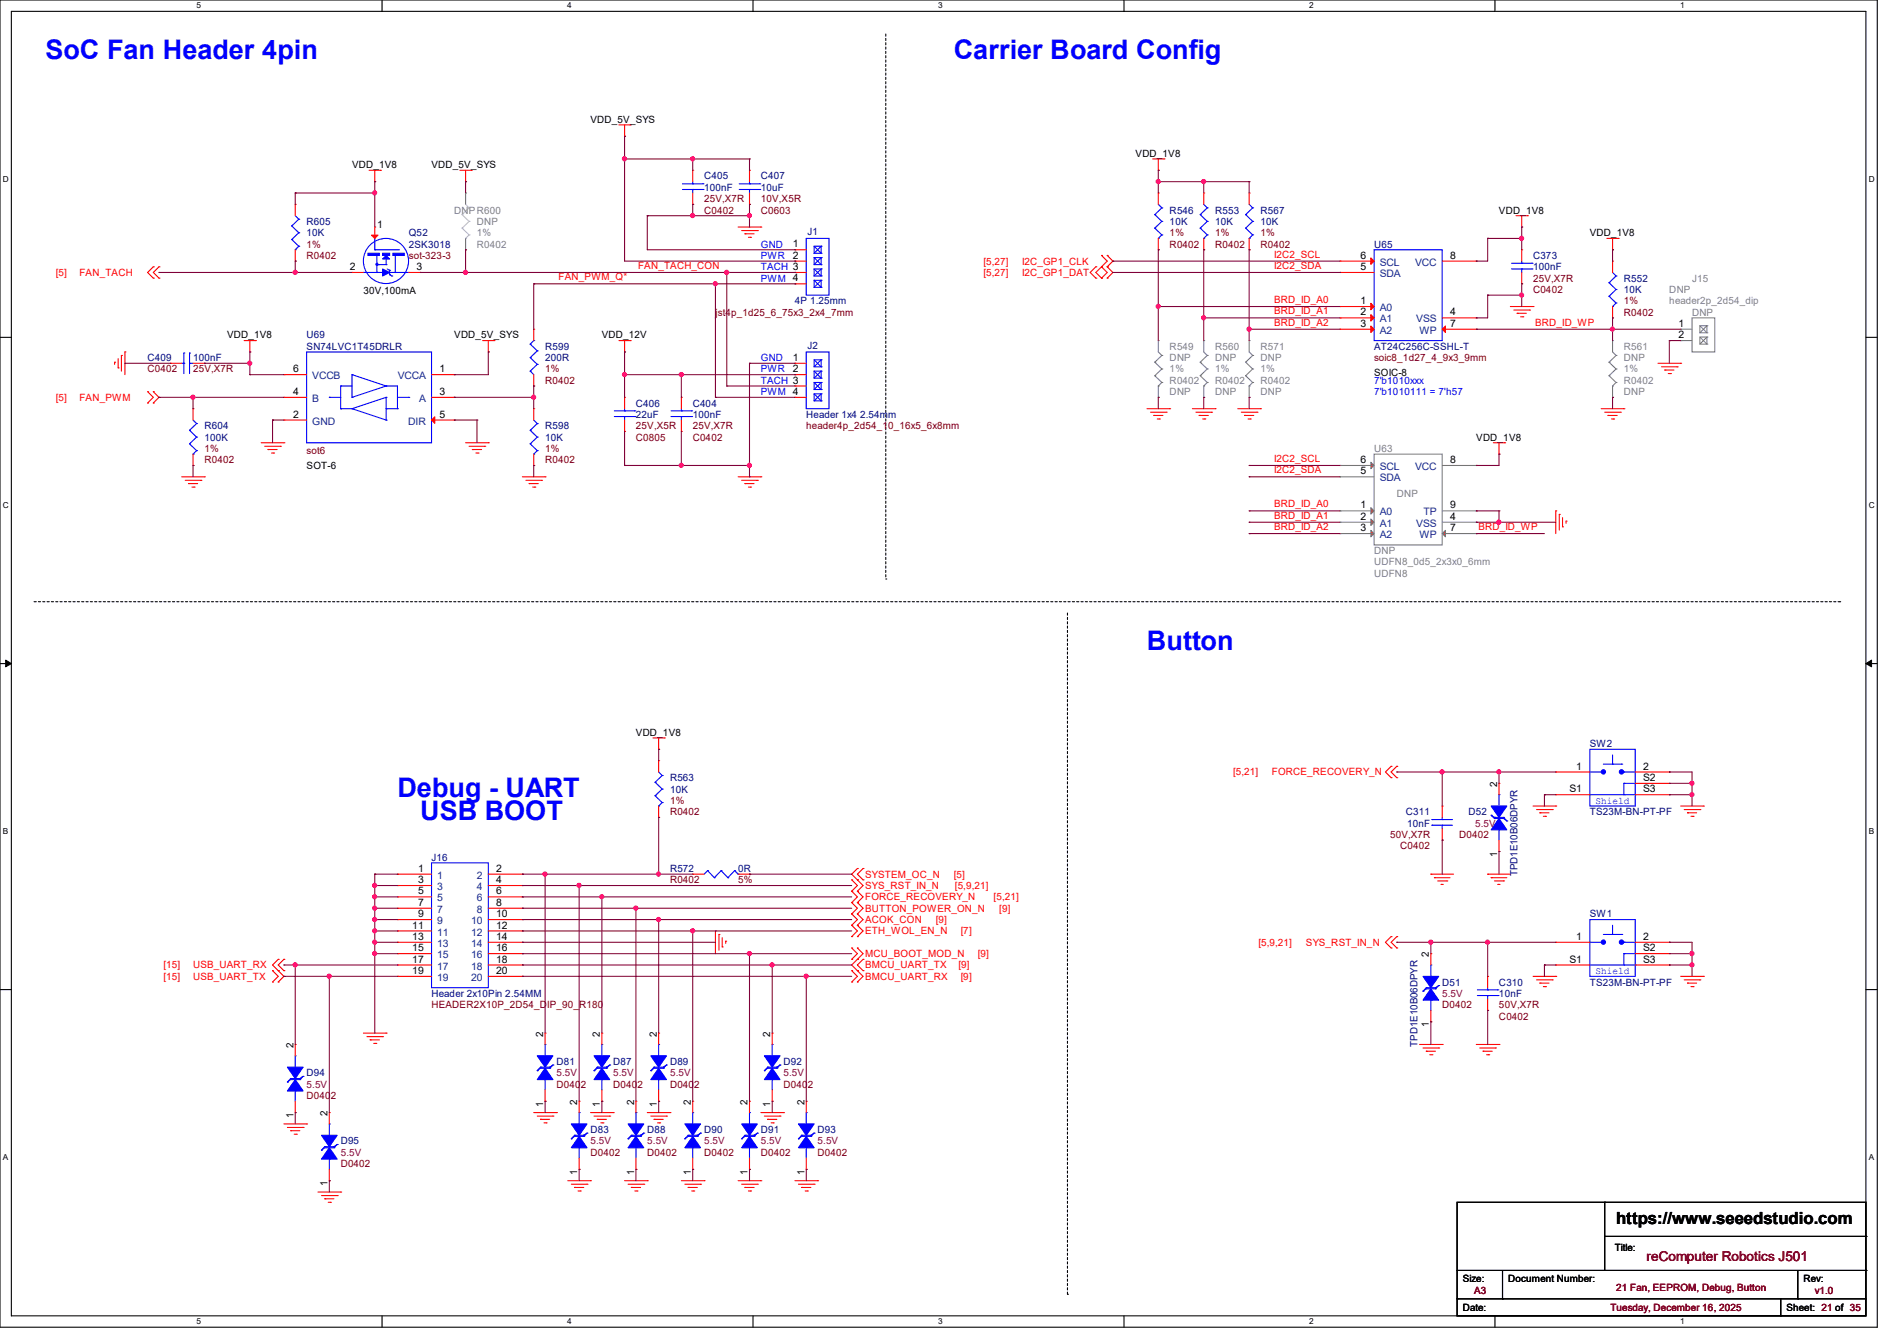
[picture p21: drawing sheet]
<svg xmlns="http://www.w3.org/2000/svg" width="297mm" height="210mm" viewBox="0 0 297 210" stroke-linecap="round" stroke-linejoin="round" font-family="sans-serif">
<defs><g id="words">
<g font-size="4.2" fill="#00f">
<text x="7.1" y="9.3">SoC Fan Header 4pin</text>
<text x="149.3" y="9.3">Carrier Board Config</text>
<text x="179.6" y="101.7">Button</text>
<text x="62.2" y="124.8">Debug - UART</text>
<text x="65.8" y="128.4">USB BOOT</text>
</g>
<text font-size="2.6" x="253" y="191.8">https://www.seeedstudio.com</text>
<text font-size="2.1" fill="#800000" x="257.8" y="197.5">reComputer Robotics J501</text>
<g font-size="1.6">
<text x="92.5" y="19.2">VDD_5V_SYS</text>
<text x="55.1" y="26.3">VDD_1V8</text>
<text x="67.6" y="26.3">VDD_5V_SYS</text>
<text x="177.8" y="24.6">VDD_1V8</text>
<text x="59.1" y="35.7">1</text>
<text x="234.7" y="33.4">VDD_1V8</text>
<text x="124.1" y="38.7">1</text>
<text x="124.1" y="40.5">2</text>
<text x="213" y="40.5">6</text>
<text x="227" y="40.5">8</text>
<text x="248.9" y="37">VDD_1V8</text>
<text x="54.8" y="42.3">2</text>
<text x="56.9" y="46.1">30V,100mA</text>
<text x="65.2" y="42.3">3</text>
<text x="213" y="42.3">5</text>
<text x="213" y="47.6">1</text>
<text x="35.6" y="53">VDD_1V8</text>
<text x="71.1" y="53">VDD_5V_SYS</text>
<text x="94.2" y="53">VDD_12V</text>
<text x="213" y="49.4">2</text>
<text x="213" y="51.2">3</text>
<text x="227" y="51.2">7</text>
<text x="227" y="49.4">4</text>
<text x="262.8" y="51.2">1</text>
<text x="262.8" y="53">2</text>
<text x="45.9" y="58.3">6</text>
<text x="68.8" y="58.3">1</text>
<text x="124.1" y="56.5">1</text>
<text x="124.1" y="58.3">2</text>
<text x="215.1" y="58.9">SOIC-8</text>
<text x="45.9" y="65.4">2</text>
<text x="45.9" y="61.8">4</text>
<text x="68.8" y="61.8">3</text>
<text x="68.8" y="65.4">5</text>
<text x="231.1" y="69">VDD_1V8</text>
<text x="48" y="73.4">SOT-6</text>
<text x="213" y="72.5">6</text>
<text x="213" y="74.3">5</text>
<text x="227" y="72.5">8</text>
<text x="213" y="79.6">1</text>
<text x="213" y="81.4">2</text>
<text x="213" y="83.2">3</text>
<text x="227" y="83.2">7</text>
<text x="227" y="81.4">4</text>
<text x="227" y="79.6">9</text>
<text x="99.6" y="115.2">VDD_1V8</text>
<text x="234.4" y="123.2" transform="rotate(-90 234.4 123.2)">2</text>
<text x="245.7" y="124.1">S1</text>
<text x="246.8" y="120.5">1</text>
<text x="257.3" y="124.1">S3</text>
<text x="257.3" y="120.5">2</text>
<text x="257.3" y="122.3">S2</text>
<text x="65.4" y="136.5">1</text>
<text x="77.7" y="136.5">2</text>
<text x="234.4" y="134.2" transform="rotate(-90 234.4 134.2)">1</text>
<text x="65.4" y="138.3">3</text>
<text x="65.4" y="140.1">5</text>
<text x="65.4" y="141.9">7</text>
<text x="65.4" y="143.6">9</text>
<text x="77.7" y="138.3">4</text>
<text x="77.7" y="140.1">6</text>
<text x="77.7" y="141.9">8</text>
<text x="77.7" y="143.6">10</text>
<text x="64.6" y="145.4">11</text>
<text x="64.6" y="147.2">13</text>
<text x="64.6" y="149">15</text>
<text x="77.7" y="145.4">12</text>
<text x="77.7" y="147.2">14</text>
<text x="77.7" y="149">16</text>
<text x="223.7" y="149.9" transform="rotate(-90 223.7 149.9)">2</text>
<text x="246.8" y="147.2">1</text>
<text x="257.3" y="147.2">2</text>
<text x="257.3" y="149">S2</text>
<text x="64.6" y="150.8">17</text>
<text x="64.6" y="152.5">19</text>
<text x="77.7" y="150.8">18</text>
<text x="77.7" y="152.5">20</text>
<text x="245.7" y="150.8">S1</text>
<text x="257.3" y="150.8">S3</text>
<text x="223.7" y="160.9" transform="rotate(-90 223.7 160.9)">1</text>
<text x="45.9" y="164.1" transform="rotate(-90 45.9 164.1)">2</text>
<text x="85" y="162.3" transform="rotate(-90 85 162.3)">2</text>
<text x="93.9" y="162.3" transform="rotate(-90 93.9 162.3)">2</text>
<text x="102.8" y="162.3" transform="rotate(-90 102.8 162.3)">2</text>
<text x="120.6" y="162.3" transform="rotate(-90 120.6 162.3)">2</text>
<text x="85" y="173.4" transform="rotate(-90 85 173.4)">1</text>
<text x="90.4" y="173" transform="rotate(-90 90.4 173)">2</text>
<text x="93.9" y="173.4" transform="rotate(-90 93.9 173.4)">1</text>
<text x="99.3" y="173" transform="rotate(-90 99.3 173)">2</text>
<text x="102.8" y="173.4" transform="rotate(-90 102.8 173.4)">1</text>
<text x="108.2" y="173" transform="rotate(-90 108.2 173)">2</text>
<text x="117" y="173" transform="rotate(-90 117 173)">2</text>
<text x="120.6" y="173.4" transform="rotate(-90 120.6 173.4)">1</text>
<text x="125.9" y="173" transform="rotate(-90 125.9 173)">2</text>
<text x="45.9" y="175.1" transform="rotate(-90 45.9 175.1)">1</text>
<text x="51.3" y="174.8" transform="rotate(-90 51.3 174.8)">2</text>
<text x="51.3" y="185.8" transform="rotate(-90 51.3 185.8)">1</text>
<text x="90.4" y="184" transform="rotate(-90 90.4 184)">1</text>
<text x="99.3" y="184" transform="rotate(-90 99.3 184)">1</text>
<text x="108.2" y="184" transform="rotate(-90 108.2 184)">1</text>
<text x="117" y="184" transform="rotate(-90 117 184)">1</text>
<text x="125.9" y="184" transform="rotate(-90 125.9 184)">1</text>
<text x="252.8" y="196">Title:</text>
<text x="229" y="200.7">Size:</text>
<text x="236.1" y="200.7">Document Number:</text>
<text x="282.4" y="200.7">Rev:</text>
<text x="229" y="205.4">Date:</text>
<text x="279.7" y="205.4">Sheet: 21 of 35</text>
</g>
<g font-size="1.6" fill="#000080">
<text x="110.2" y="28.1">C405</text>
<text x="110.2" y="29.9">100nF</text>
<text x="119.1" y="28.1">C407</text>
<text x="119.1" y="29.9">10uF</text>
<text x="48" y="35.2">R605</text>
<text x="183.1" y="33.4">R546</text>
<text x="183.1" y="35.2">10K</text>
<text x="190.2" y="33.4">R553</text>
<text x="190.2" y="35.2">10K</text>
<text x="197.4" y="33.4">R567</text>
<text x="197.4" y="35.2">10K</text>
<text x="48" y="37">10K</text>
<text x="64" y="37">Q52</text>
<text x="64" y="38.8">2SK3018</text>
<text x="126.4" y="36.8">J1</text>
<text x="215.1" y="38.8">U65</text>
<text x="240" y="40.6">C373</text>
<text x="124.5" y="47.7">4P 1.25mm</text>
<text x="240" y="42.3">100nF</text>
<text x="254.3" y="44.1">R552</text>
<text x="254.3" y="45.9">10K</text>
<text x="48" y="53">U69</text>
<text x="23.1" y="56.6">C409</text>
<text x="30.2" y="56.6">100nF</text>
<text x="48" y="54.8">SN74LVC1T45DRLR</text>
<text x="85.3" y="54.8">R599</text>
<text x="85.3" y="56.6">200R</text>
<text x="126.4" y="54.6">J2</text>
<text x="215.1" y="54.8">AT24C256C-SSHL-T</text>
<text x="99.6" y="63.7">C406</text>
<text x="99.6" y="65.4">22uF</text>
<text x="108.5" y="63.7">C404</text>
<text x="108.5" y="65.4">100nF</text>
<text x="126.2" y="65.4">Header 1x4 2.54mm</text>
<text x="32" y="67.2">R604</text>
<text x="32" y="69">100K</text>
<text x="85.3" y="67.2">R598</text>
<text x="85.3" y="69">10K</text>
<text x="248.9" y="117">SW2</text>
<text x="104.9" y="122.3">R563</text>
<text x="104.9" y="124.1">10K</text>
<text x="220.1" y="127.7">C311</text>
<text x="220.3" y="129.5">10nF</text>
<text x="229.9" y="127.7">D52</text>
<text x="248.9" y="127.7">TS23M-BN-PT-PF</text>
<text x="67.6" y="134.8">J16</text>
<text x="104.9" y="136.6">R572</text>
<text x="115.6" y="136.6">0R</text>
<text x="237.6" y="137.2" transform="rotate(-90 237.6 137.2)">TPD1E10B06DPYR</text>
<text x="248.9" y="143.7">SW1</text>
<text x="225.8" y="154.3">D51</text>
<text x="234.7" y="154.3">C310</text>
<text x="248.9" y="154.3">TS23M-BN-PT-PF</text>
<text x="67.6" y="156.1">Header 2x10Pin 2.54MM</text>
<text x="234.7" y="156.1">10nF</text>
<text x="87.1" y="166.8">D81</text>
<text x="96" y="166.8">D87</text>
<text x="104.9" y="166.8">D89</text>
<text x="122.7" y="166.8">D92</text>
<text x="221.9" y="163.9" transform="rotate(-90 221.9 163.9)">TPD1E10B06DPYR</text>
<text x="48" y="168.6">D94</text>
<text x="53.3" y="179.2">D95</text>
<text x="92.5" y="177.5">D83</text>
<text x="101.3" y="177.5">D88</text>
<text x="110.2" y="177.5">D90</text>
<text x="119.1" y="177.5">D91</text>
<text x="128" y="177.5">D93</text>
</g>
<g font-size="1.6" fill="#808080">
<text x="71.1" y="33.4">DNPR600</text>
<text x="74.7" y="35.2">DNP</text>
<text x="74.7" y="37">1%</text>
<text x="74.7" y="38.8">R0402</text>
<text x="261.4" y="47.7">header2p_2d54_dip</text>
<text x="261.4" y="45.9">DNP</text>
<text x="264.9" y="44.1">J15</text>
<text x="264.9" y="49.4">DNP</text>
<text x="183.1" y="54.8">R549</text>
<text x="183.1" y="56.6">DNP</text>
<text x="183.1" y="58.3">1%</text>
<text x="190.2" y="54.8">R560</text>
<text x="190.2" y="56.6">DNP</text>
<text x="190.2" y="58.3">1%</text>
<text x="197.4" y="54.8">R571</text>
<text x="197.4" y="56.6">DNP</text>
<text x="197.4" y="58.3">1%</text>
<text x="254.3" y="54.8">R561</text>
<text x="254.3" y="56.6">DNP</text>
<text x="254.3" y="58.3">1%</text>
<text x="183.1" y="60.1">R0402</text>
<text x="183.1" y="61.9">DNP</text>
<text x="190.2" y="60.1">R0402</text>
<text x="190.2" y="61.9">DNP</text>
<text x="197.4" y="60.1">R0402</text>
<text x="197.4" y="61.9">DNP</text>
<text x="254.3" y="60.1">R0402</text>
<text x="254.3" y="61.9">DNP</text>
<text x="215.1" y="70.8">U63</text>
<text x="218.7" y="77.9">DNP</text>
<text x="215.1" y="86.8">DNP</text>
<text x="215.1" y="88.6">UDFN8_0d5_2x3x0_6mm</text>
<text x="215.1" y="90.3">UDFN8</text>
</g>
<g font-size="1.6" fill="#800000">
<text x="110.2" y="33.4">C0402</text>
<text x="110.2" y="31.7">25V,X7R</text>
<text x="119.1" y="33.4">C0603</text>
<text x="119.1" y="31.7">10V,X5R</text>
<text x="48" y="38.8">1%</text>
<text x="48" y="40.6">R0402</text>
<text x="64" y="40.6">sot-323-3</text>
<text x="183.1" y="37">1%</text>
<text x="183.1" y="38.8">R0402</text>
<text x="190.2" y="37">1%</text>
<text x="190.2" y="38.8">R0402</text>
<text x="197.4" y="37">1%</text>
<text x="197.4" y="38.8">R0402</text>
<text x="240" y="45.9">C0402</text>
<text x="240" y="44.1">25V,X7R</text>
<text x="254.3" y="47.7">1%</text>
<text x="112" y="49.4">jst4p_1d25_6_75x3_2x4_7mm</text>
<text x="254.3" y="49.4">R0402</text>
<text x="23.1" y="58.3">C0402</text>
<text x="30.2" y="58.3">25V,X7R</text>
<text x="85.3" y="58.3">1%</text>
<text x="215.1" y="56.6">soic8_1d27_4_9x3_9mm</text>
<text x="85.3" y="60.1">R0402</text>
<text x="32" y="70.8">1%</text>
<text x="48" y="71.1">sot6</text>
<text x="85.3" y="70.8">1%</text>
<text x="99.6" y="69">C0805</text>
<text x="99.6" y="67.2">25V,X5R</text>
<text x="108.5" y="69">C0402</text>
<text x="108.5" y="67.2">25V,X7R</text>
<text x="126.2" y="67.2">header4p_2d54_10_16x5_6x8mm</text>
<text x="32" y="72.6">R0402</text>
<text x="85.3" y="72.6">R0402</text>
<text x="104.9" y="125.9">1%</text>
<text x="104.9" y="127.7">R0402</text>
<text x="217.6" y="131.2">50V,X7R</text>
<text x="228.5" y="131.2">D0402</text>
<text x="219.2" y="133">C0402</text>
<text x="104.9" y="138.3">R0402</text>
<text x="115.6" y="138.3">5%</text>
<text x="67.6" y="157.9">HEADER2X10P_2D54_DIP_90_R180</text>
<text x="225.8" y="157.9">D0402</text>
<text x="234.7" y="159.7">C0402</text>
<text x="234.7" y="157.9">50V,X7R</text>
<text x="48" y="172.1">D0402</text>
<text x="87.1" y="170.3">D0402</text>
<text x="96" y="170.3">D0402</text>
<text x="104.9" y="170.3">D0402</text>
<text x="122.7" y="170.3">D0402</text>
<text x="53.3" y="182.8">D0402</text>
<text x="92.5" y="181">D0402</text>
<text x="101.3" y="181">D0402</text>
<text x="110.2" y="181">D0402</text>
<text x="119.1" y="181">D0402</text>
<text x="128" y="181">D0402</text>
<text x="230.8" y="202.7">A3</text>
<text x="253" y="202.2">21 Fan, EEPROM, Debug, Button</text>
<text x="284.1" y="202.7">v1.0</text>
<text x="252.1" y="205.4">Tuesday, December 16, 2025</text>
</g>
<g font-size="1.6" fill="#00f">
<text x="119.1" y="38.8">GND</text>
<text x="119.1" y="40.6">PWR</text>
<text x="119.1" y="42.3">TACH 3</text>
<text x="119.1" y="44.1">PWM 4</text>
<text x="119.1" y="56.6">GND</text>
<text x="119.1" y="58.3">PWR</text>
<text x="119.1" y="60.1">TACH 3</text>
<text x="119.1" y="61.9">PWM 4</text>
<text x="215.1" y="61.9">7'b1010111 = 7'h57</text>
<text x="215.1" y="60.1">7'b1010xxx</text>
<text x="249.8" y="125.9">Shield</text>
<text x="249.8" y="152.5">Shield</text>
</g>
<g font-size="1.6" fill="#f00">
<text x="154" y="41.4">[5,27]</text>
<text x="160" y="41.4">I2C_GP1_CLK</text>
<text x="199.5" y="40.3">I2C2_SCL</text>
<text x="8.7" y="43.2">[5]</text>
<text x="12.4" y="43.2">FAN_TACH</text>
<text x="87.5" y="43.9">FAN_PWM_Q*</text>
<text x="99.9" y="42.1">FAN_TACH_CON</text>
<text x="154" y="43.2">[5,27]</text>
<text x="160" y="43.2">I2C_GP1_DAT</text>
<text x="199.5" y="42.1">I2C2_SDA</text>
<text x="199.5" y="47.5">BRD_ID_A0</text>
<text x="199.5" y="49.2">BRD_ID_A1</text>
<text x="199.5" y="51">BRD_ID_A2</text>
<text x="240.4" y="51">BRD_ID_WP</text>
<text x="8.7" y="62.8">[5]</text>
<text x="12.4" y="62.8">FAN_PWM</text>
<text x="199.5" y="72.3">I2C2_SCL</text>
<text x="199.5" y="74.1">I2C2_SDA</text>
<text x="199.5" y="79.5">BRD_ID_A0</text>
<text x="199.5" y="81.2">BRD_ID_A1</text>
<text x="199.5" y="83">BRD_ID_A2</text>
<text x="231.5" y="83">BRD_ID_WP</text>
<text x="193.1" y="121.5">[5,21]</text>
<text x="199.1" y="121.5">FORCE_RECOVERY_N</text>
<text x="135.5" y="137.5">SYSTEM_OC_N</text>
<text x="149.4" y="137.5">[5]</text>
<text x="135.5" y="141">FORCE_RECOVERY_N</text>
<text x="135.5" y="142.8">BUTTON_POWER_ON_N</text>
<text x="135.5" y="139.2">SYS_RST_IN_N</text>
<text x="149.5" y="139.2">[5,9,21]</text>
<text x="155.6" y="141">[5,21]</text>
<text x="156.5" y="142.8">[9]</text>
<text x="135.5" y="144.6">ACOK_CON</text>
<text x="135.5" y="149.9">MCU_BOOT_MOD_N</text>
<text x="135.5" y="146.3">ETH_WOL_EN_N</text>
<text x="146.5" y="144.6">[9]</text>
<text x="150.4" y="146.3">[7]</text>
<text x="153.1" y="149.9">[9]</text>
<text x="197" y="148.1">[5,9,21]</text>
<text x="204.5" y="148.1">SYS_RST_IN_N</text>
<text x="25.6" y="153.5">[15]</text>
<text x="25.6" y="151.7">[15]</text>
<text x="30.2" y="153.5">USB_UART_TX</text>
<text x="30.2" y="151.7">USB_UART_RX</text>
<text x="135.5" y="151.7">BMCU_UART_TX</text>
<text x="135.5" y="153.5">BMCU_UART_RX</text>
<text x="150.1" y="151.7">[9]</text>
<text x="150.4" y="153.5">[9]</text>
</g>
<g font-size="1.6" fill="#004080">
<text x="216" y="41.6">SCL</text>
<text x="221.6" y="41.6">VCC</text>
<text x="216" y="43.4">SDA</text>
<text x="216" y="48.7">A0</text>
<text x="216" y="50.5">A1</text>
<text x="216" y="52.3">A2</text>
<text x="221.7" y="50.5">VSS</text>
<text x="222.2" y="52.3">WP</text>
<text x="48.9" y="59.4">VCCB</text>
<text x="62.3" y="59.4">VCCA</text>
<text x="48.9" y="63">B</text>
<text x="65.6" y="63">A</text>
<text x="48.9" y="66.5">GND</text>
<text x="63.9" y="66.5">DIR</text>
<text x="216" y="73.6">SCL</text>
<text x="216" y="75.4">SDA</text>
<text x="221.6" y="73.6">VCC</text>
<text x="216" y="80.7">A0</text>
<text x="216" y="82.5">A1</text>
<text x="221.7" y="82.5">VSS</text>
<text x="222.9" y="80.7">TP</text>
<text x="216" y="84.3">A2</text>
<text x="222.2" y="84.3">WP</text>
<text x="68.5" y="137.6">1</text>
<text x="74.7" y="137.6">2</text>
<text x="68.5" y="139.4">3</text>
<text x="68.5" y="141.2">5</text>
<text x="68.5" y="143">7</text>
<text x="74.7" y="139.4">4</text>
<text x="74.7" y="141.2">6</text>
<text x="74.7" y="143">8</text>
<text x="68.5" y="144.7">9</text>
<text x="68.5" y="146.5">11</text>
<text x="68.5" y="148.3">13</text>
<text x="73.8" y="144.7">10</text>
<text x="73.8" y="146.5">12</text>
<text x="73.8" y="148.3">14</text>
<text x="68.5" y="150.1">15</text>
<text x="68.5" y="151.9">17</text>
<text x="68.5" y="153.6">19</text>
<text x="73.8" y="150.1">16</text>
<text x="73.8" y="151.9">18</text>
<text x="73.8" y="153.6">20</text>
</g>
<g font-size="1.6" fill="#800040">
<text x="231" y="129.5">5.5V</text>
<text x="225.8" y="156.1">5.5V</text>
<text x="48" y="170.3">5.5V</text>
<text x="87.1" y="168.6">5.5V</text>
<text x="96" y="168.6">5.5V</text>
<text x="104.9" y="168.6">5.5V</text>
<text x="122.7" y="168.6">5.5V</text>
<text x="92.5" y="179.2">5.5V</text>
<text x="101.3" y="179.2">5.5V</text>
<text x="110.2" y="179.2">5.5V</text>
<text x="119.1" y="179.2">5.5V</text>
<text x="128" y="179.2">5.5V</text>
<text x="53.3" y="181">5.5V</text>
</g>
<g font-size="1.3">
<text x="30.8" y="1.3">5</text>
<text x="88.8" y="1.3">4</text>
<text x="146.9" y="1.3">3</text>
<text x="205" y="1.3">2</text>
<text x="263.1" y="1.3">1</text>
<text x=".5" y="28.4">D</text>
<text x="292.6" y="28.4">D</text>
<text x=".5" y="79.5">C</text>
<text x="292.6" y="79.5">C</text>
<text x=".5" y="130.6">B</text>
<text x="292.6" y="130.6">B</text>
<text x=".5" y="181.7">A</text>
<text x="292.6" y="181.7">A</text>
<text x="30.8" y="207.4">5</text>
<text x="88.8" y="207.4">4</text>
<text x="146.9" y="207.4">3</text>
<text x="205" y="207.4">2</text>
<text x="263.1" y="207.4">1</text>
</g>
</g></defs>
<path d="M0 0h293.9v207.9h-293.9zM1.8 1.8h290.3v204.3h-290.3z" fill="none" stroke="#000" stroke-width=".17"/>
<g fill="#fff">
<path d="M30.8 .2h.7v1.4h-.7z"/>
<path d="M30.8 206.2h.7v1.4h-.7z"/>
</g>
<path d="M59.8 0v1.8M59.8 206.1v1.8" fill="none" stroke="#000" stroke-width=".17"/>
<g fill="#fff">
<path d="M88.8 .2h.7v1.4h-.7z"/>
<path d="M88.8 206.2h.7v1.4h-.7z"/>
</g>
<path d="M117.9 0v1.8M117.9 206.1v1.8" fill="none" stroke="#000" stroke-width=".17"/>
<g fill="#fff">
<path d="M146.9 .2h.7v1.4h-.7z"/>
<path d="M146.9 206.2h.7v1.4h-.7z"/>
</g>
<path d="M176 0v1.8M176 206.1v1.8" fill="none" stroke="#000" stroke-width=".17"/>
<g fill="#fff">
<path d="M205 .2h.7v1.4h-.7z"/>
<path d="M205 206.2h.7v1.4h-.7z"/>
</g>
<path d="M234.1 0v1.8M234.1 206.1v1.8" fill="none" stroke="#000" stroke-width=".17"/>
<g fill="#fff">
<path d="M263.1 .2h.6v1.4h-.6z"/>
<path d="M263.1 206.2h.6v1.4h-.6z"/>
<path d="M.5 27.3h.9v1.4h-.9z"/>
<path d="M292.6 27.3h.9v1.4h-.9z"/>
<path d="M.5 78.4h.9v1.4h-.9z"/>
<path d="M292.6 78.4h.9v1.4h-.9z"/>
</g>
<path d="M0 52.8h1.8M292.1 52.8h1.8" fill="none" stroke="#000" stroke-width=".17"/>
<g fill="#fff">
<path d="M.5 129.5h.8v1.4h-.8z"/>
<path d="M292.6 129.5h.8v1.4h-.8z"/>
</g>
<path d="M0 103.9h1.8M292.1 103.9h1.8" fill="none" stroke="#000" stroke-width=".17"/>
<path d="M.9 103.4l.9 .5-.9 .5zM292.1 103.9l.9-.5v1z" fill="#000" stroke="#000" stroke-width=".16"/>
<g fill="#fff">
<path d="M.5 180.5h.8v1.4h-.8z"/>
<path d="M292.6 180.5h.8v1.4h-.8z"/>
</g>
<g fill="none" stroke="#000" stroke-width=".17">
<path d="M0 155h1.8M292.1 155h1.8M228.1 188.3h64v17.8h-64zM228.1 199h64M235.2 199v4.4M251.2 188.3h.1M251.2 188.3v10.7M251.2 193.6h40.9M281.5 199v4.4M292.1 199h.1M292.1 193.6h.1M228.1 203.4h.1"/>
<path d="M228.1 203.4h64M235.2 203.4h.1M278.8 206.1h.1M278.8 203.4v2.7M281.5 203.4h.1"/>
</g>
<path d="M138.7 5.3v85.4M5.3 94.2h282.7M138.7 90.7h.1M167.1 96v106.7M288 94.2h.1M167.1 202.7h.1" fill="none" stroke="#000" stroke-width=".17" stroke-dasharray=".3"/>
<g fill="none" stroke="#f00" stroke-width=".17">
<path d="M96.9 19.6h1.8M97.8 19.6v1.7M98.7 19.6h.1M46.2 32h.1M46.2 32v1.8M46.2 39.1v1.8M57.8 26.7h1.8M58.7 28.4h.1M58.7 35.6h.1M58.7 26.7v1.7M58.7 35.6v1.7M59.6 26.7h.1"/>
<path d="M72 26.7h1.8M72.9 28.4h.1M72.9 26.7v1.7M73.8 26.7h.1M97.8 21.3h.1M115.6 35.6h3.5M116.1 36.1h2.5M116.6 36.6h.1M116.6 36.6h1.5M117.2 37.2h.3M117.3 26.7h.1M117.3 32h.1"/>
<path d="M117.3 26.7v1.7M117.3 30.2v1.8M117.5 37.2h.1M118.6 36.1h.1M119.1 35.6h.1M124.5 39.1h.1M124.5 39.1h1.7M180.5 24.9h1.7M181.4 26.7h.1M181.4 24.9v1.8M182.2 24.9h.1M188.5 30.2h.1"/>
<path d="M188.5 39.1h.1M188.5 30.2v1.8M188.5 37.3v1.8M195.6 30.2h.1M195.6 39.1h.1M195.6 30.2v1.8M195.6 37.3v1.8M237.4 33.8h1.7M238.3 35.6h.1M238.3 39.1h.1M238.3 33.8v1.8M238.3 39.1v1.8"/>
<path d="M239.1 33.8h.1M251.6 37.3h1.8M252.5 39.1h.1M252.5 37.3v1.8M253.4 37.3h.1M17.9 56.7h.1M17.9 56.7v.4M18.5 57.6h.1M18.5 56.2v1.4M19 55.7h.1M19 55.7v2.4M19.6 55.1h.1"/>
<path d="M19.6 55.1v3.6M24 41.8h.1M24 43.6h.1M24 41.8l-.9 .9 .9 .9M24.9 41.8h.1M24.9 43.6h.1M24.9 41.8l-.9 .9 .9 .9M26.7 56.9h.1M26.7 56.9h1.7M30.2 56.9h1.8M32 56.9h.1M38.2 53.3h1.8"/>
<path d="M39.1 55.1h.1M39.1 53.3v1.8M40 53.3h.1M44.4 58.7h.1M44.4 58.7h3.6M46.2 40.9h.1M55.1 42.7h.1M55.1 42.7h1.8M64 42.7h1.8M65.8 42.7h.1M67.6 58.7h3.5M71.1 58.7h.1"/>
<path d="M75.6 53.3h1.7M76.5 55.1h.1M76.5 53.3v1.8M77.3 53.3h.1M83.6 51.6h.1M83.6 51.6v1.7M83.6 58.7v1.8M96.9 53.3h1.8M97.8 55.1h.1M97.8 53.3v1.8M98.7 53.3h.1M124.5 40.9h.1"/>
<path d="M124.5 42.7h.1M124.5 44.4h.1M124.5 40.9h1.7M124.5 42.7h1.7M124.5 44.4h1.7M171.6 43.6h.1M171.6 41.8h.1M171.6 41.8l-.9 .9 .9 .9M172.5 40h.1M172.5 41.8h.1M172.5 43.6h.1M172.5 40l.9 .9-1.8 1.8 .9 .9"/>
<path d="M172.5 41.8l.9 .9-.9 .9M173.4 41.8h.1M173.4 40h.1M173.4 43.6h.1M173.4 40l.8 .9-.8 .9M173.4 41.8l.8 .9-.8 .9M236.5 48h3.5M237 48.6h2.5M237.5 49.1h.1M237.5 49.1h1.5M238.1 49.6h.3M238.3 44.4h.1"/>
<path d="M238.3 42.7v1.7M238.4 49.6h.1M239.5 48.6h.1M240 48h.1M252.5 40.9h.1M252.5 49.8h.1M252.5 40.9v1.8M252.5 48v1.8M259.6 56.9h3.5M260.1 57.4h2.5M260.6 58h.1M260.6 58h1.5"/>
<path d="M261.2 58.5h.3M261.5 58.5h.1M262.6 57.4h.1M263.1 56.9h.1M23.1 61.3h.1M23.1 63.1h.1M23.1 61.3l.9 .9-.9 .9M24 63.1h.1M24 61.3h.1M24 61.3l.9 .9-.9 .9M28.4 74.7h3.6M29 75.2h2.5"/>
<path d="M29.5 75.7h.1M29.5 75.7h1.4M30.1 76.3h.3M30.2 64h.1M30.2 72.9h.1M30.2 64v1.8M30.2 71.1v1.8M30.4 76.3h.1M31.5 75.2h.1M32 74.7h.1M40.9 69.3h3.5M41.4 69.9h2.5"/>
<path d="M42 70.4h.1M42 70.4h1.4M42.5 71h.3M42.8 71h.1M43.9 69.9h.1M44.4 69.3h.1M44.4 65.8h.1M44.4 62.2h.1M44.4 65.8h3.6M44.4 62.2h3.6M67.6 65.8h3.5M67.6 62.2h3.5"/>
<path d="M71.1 62.2h.1M71.1 65.8h.1M72.9 69.3h3.6M73.4 69.9h2.5M74 70.4h.1M74 70.4h1.4M74.5 71h.3M74.8 71h.1M75.9 69.9h.1M76.5 69.3h.1M81.8 74.7h3.5M82.3 75.2h2.5"/>
<path d="M82.8 75.7h.1M82.8 75.7h1.5M83.4 76.3h.3M83.6 60.5h.1M83.7 76.3h.1M84.8 75.2h.1M85.3 74.7h.1M97.8 62.2h.1M97.8 67.6h.1M97.8 62.2v1.8M97.8 65.8v1.8M115.6 74.7h3.5"/>
<path d="M116.1 75.2h2.5M116.6 75.7h.1M116.6 75.7h1.5M117.2 76.3h.3M117.5 76.3h.1M118.6 75.2h.1M119.1 74.7h.1M179.6 64h3.5M180.1 64.6h2.5M180.6 65.1h.1M180.6 65.1h1.5M181.2 65.6h.3"/>
<path d="M181.5 65.6h.1M182.6 64.6h.1M183.1 64h.1M186.7 64h3.5M187.2 64.6h2.5M187.7 65.1h.1M187.7 65.1h1.5M188.3 65.6h.3M188.6 65.6h.1M189.7 64.6h.1M190.2 64h.1M193.8 64h3.6"/>
<path d="M194.4 64.6h2.4M194.9 65.1h.1M194.9 65.1h1.4M195.4 65.6h.3M195.7 65.6h.1M196.8 64.6h.1M197.4 64h.1M233.8 69.3h1.8M234.7 71.1h.1M234.7 69.3v1.8M235.6 69.3h.1M250.7 64h3.6"/>
<path d="M251.2 64.6h2.5M251.8 65.1h.1M251.8 65.1h1.4M252.3 65.6h.3M252.6 65.6h.1M253.7 64.6h.1M254.3 64h.1M243.6 80h.1M243.6 80v3.6M244.1 80.6h.1M244.1 80.6v2.4M244.6 82.5h.1"/>
<path d="M244.6 81.1v1.4M245.2 81.6h.1M245.2 81.6v.4M102.2 115.6h1.8M103.1 117.3h.1M103.1 119.1h.1M103.1 115.6v1.7M103.1 119.1v1.8M104 115.6h.1M62.2 136.9h.1M62.2 138.7h.1M62.2 136.9h5.4"/>
<path d="M62.2 138.7h5.4M76.5 136.9h5.3M76.5 138.7h5.3M81.8 136.9h.1M81.8 138.7h.1M103.1 128h.1M103.1 126.2v1.8M133.3 139.6h.1M133.3 137.8h.1M133.3 139.6l.9 .9-.9 .9M133.3 137.8l.9 .9-.9 .9M134.2 136h.1"/>
<path d="M134.2 137.8h.1M134.2 139.6h.1M134.2 136l-.9 .9 1.8 1.8-.9 .9M134.2 139.6l.9 .9-.9 .9M135.1 137.8h.1M135.1 136h.1M135.1 136l-.9 .9 .9 .9M217.8 120h.1M217.8 121.8h.1M217.8 120l-.9 .9 .9 .9M218.7 120h.1M218.7 121.8h.1"/>
<path d="M218.7 120l-.9 .9 .9 .9M224 136.9h.1M224 136.9h3.6M224.6 137.5h.1M224.6 137.5h2.4M225.1 138h1.4M225.6 138.5h.1M225.6 138.5h.4M225.8 126.2h.1M225.8 131.6h.1M225.8 126.2v1.8M225.8 129.8v1.8"/>
<path d="M226.5 138h.1M232.9 136.9h.1M232.9 136.9h3.6M233.5 137.5h.1M233.5 137.5h2.4M234 138h1.4M234.5 138.5h.1M234.5 138.5h.4M234.7 122.7h.1M234.7 133.3h.1M234.7 122.7v1.8M234.7 131.6v1.7"/>
<path d="M235.4 138h.1M240 126.2h3.6M240.6 126.8h2.4M241.1 127.3h.1M241.1 127.3h1.4M241.6 127.8h.4M242 127.8h.1M243 126.8h.1M243.6 126.2h.1M243.6 124.5h.1M243.6 120.9h.1M243.6 124.5h5.3"/>
<path d="M243.6 120.9h5.3M256 124.5h5.4M256 120.9h5.4M256 122.7h5.4M261.4 124.5h.1M261.4 120.9h.1M261.4 122.7h.1M263.1 126.2h3.6M263.7 126.8h2.4M264.2 127.3h.1M264.2 127.3h1.4M264.8 127.8h.3"/>
<path d="M265.1 127.8h.1M266.1 126.8h.1M266.7 126.2h.1M42.7 152h.1M42.7 153.8h.1M42.7 152l.9 .9-.9 .9M43.6 153.8h.1M43.6 152h.1M43.6 150.2h.1M43.6 150.2l-.9 .9 1.7 1.8-.8 .9M44.4 150.2h.1M44.4 152h.1"/>
<path d="M44.4 150.2l-.8 .9 .8 .9M62.2 140.5h.1M62.2 142.2h.1M62.2 144h.1M62.2 145.8h.1M62.2 147.6h.1M62.2 149.4h.1M62.2 151.1h.1M62.2 152.9h.1M62.2 152.9h5.4M62.2 140.5h5.4M62.2 142.2h5.4"/>
<path d="M62.2 144h5.4M62.2 145.8h5.4M62.2 147.6h5.4M62.2 149.4h5.4M62.2 151.1h5.4M76.5 152.9h5.3M76.5 140.5h5.3M76.5 142.2h5.3M76.5 144h5.3M76.5 145.8h5.3M76.5 147.6h5.3M76.5 149.4h5.3"/>
<path d="M76.5 151.1h5.3M81.8 140.5h.1M81.8 142.2h.1M81.8 144h.1M81.8 145.8h.1M81.8 147.6h.1M81.8 149.4h.1M81.8 151.1h.1M81.8 152.9h.1M112 145.8h.1M112 145.8v3.6M112.6 146.3h.1"/>
<path d="M112.6 146.3v2.5M113.1 148.3h.1M113.1 146.9v1.4M113.6 147.4h.1M113.6 147.4v.3M133.3 141.4h.1M133.3 143.1h.1M133.3 144.9h.1M133.3 152h.1M133.3 153.8h.1M133.3 148.5h.1M133.3 150.2h.1"/>
<path d="M133.3 146.7h.1M133.3 141.4l.9 .8-.9 .9M133.3 143.1l.9 .9-.9 .9M133.3 152l.9 .9-.9 .9M133.3 148.5l.9 .9-.9 .8M133.3 144.9l.9 .9-.9 .9M134.2 141.4h.1M134.2 143.1h.1M134.2 144.9h.1M134.2 150.2h.1M134.2 152h.1M134.2 153.8h.1"/>
<path d="M134.2 148.5h.1M134.2 146.7h.1M134.2 141.4l.9 .8-.9 .9M134.2 143.1l.9 .9-.9 .9M134.2 148.5l.9 .9-1.8 1.7 1.8 1.8-.9 .9M134.2 144.9l.9 .9-.9 .9M135.1 152h.1M135.1 150.2h.1M135.1 150.2l-.9 .9 .9 .9M217.8 146.7h.1M217.8 148.5h.1M217.8 146.7l-.9 .9 .9 .9"/>
<path d="M218.7 146.7h.1M218.7 148.5h.1M218.7 146.7l-.9 .9 .9 .9M224 149.4h.1M224 149.4v1.7M224 158.2v1.8M232.9 152.9h.1M232.9 158.2h.1M232.9 152.9v1.8M232.9 156.5v1.7M240 152.9h3.6M240.6 153.5h2.4"/>
<path d="M241.1 154h.1M241.1 154h1.4M241.6 154.5h.4M242 154.5h.1M243 153.5h.1M243.6 152.9h.1M243.6 151.1h.1M243.6 147.6h.1M243.6 147.6h5.3M243.6 151.1h5.3M256 147.6h5.4M256 149.4h5.4"/>
<path d="M256 151.1h5.4M261.4 151.1h.1M261.4 147.6h.1M261.4 149.4h.1M263.1 152.9h3.6M263.7 153.5h2.4M264.2 154h.1M264.2 154h1.4M264.8 154.5h.3M265.1 154.5h.1M266.1 153.5h.1M266.7 152.9h.1"/>
<path d="M44.4 176h3.6M45 176.6h2.5M45.5 177.1h.1M45.5 177.1h1.4M46.1 177.6h.3M46.2 163.6h.1M46.2 174.2h.1M46.2 163.6v1.8M46.2 172.5v1.7M46.4 177.6h.1M47.5 176.6h.1M48 176h.1"/>
<path d="M51.6 174.2h.1M51.6 174.2v1.8M56.9 161.8h3.6M57.4 162.3h2.5M58 162.9h.1M58 162.9h1.4M58.5 163.4h.3M58.8 163.4h.1M59.9 162.3h.1M60.5 161.8h.1M83.6 174.2h3.5M84.1 174.8h2.5"/>
<path d="M84.6 175.3h.1M84.6 175.3h1.5M85.2 175.9h.3M85.5 175.9h.1M86.6 174.8h.1M87.1 174.2h.1M90.7 172.5h.1M90.7 172.5v1.7M92.5 174.2h3.5M93 174.8h2.5M93.5 175.3h.1M93.5 175.3h1.5"/>
<path d="M94.1 175.9h.3M94.2 161.8h.1M94.2 172.5h.1M94.2 161.8v1.8M94.2 170.7v1.8M94.4 175.9h.1M95.5 174.8h.1M96 174.2h.1M99.6 172.5h.1M99.6 172.5v1.7M101.3 174.2h3.6M101.9 174.8h2.5"/>
<path d="M102.4 175.3h.1M102.4 175.3h1.4M103 175.9h.3M103.1 161.8h.1M103.1 172.5h.1M103.1 161.8v1.8M103.1 170.7v1.8M103.3 175.9h.1M104.4 174.8h.1M104.9 174.2h.1M117.3 172.5h.1M117.3 172.5v1.7"/>
<path d="M119.1 174.2h3.6M119.7 174.8h2.4M120.2 175.3h.1M120.2 175.3h1.4M120.7 175.9h.4M120.9 161.8h.1M120.9 172.5h.1M120.9 161.8v1.8M120.9 170.7v1.8M121.1 175.9h.1M122.1 174.8h.1M122.7 174.2h.1"/>
<path d="M126.2 172.5h.1M126.2 172.5v1.7M222.2 163.6h3.6M222.8 164.1h2.5M223.3 164.6h.1M223.3 164.6h1.4M223.9 165.2h.3M224 160h.1M224.2 165.2h.1M225.3 164.1h.1M225.8 163.6h.1M231.1 163.6h3.6"/>
<path d="M231.7 164.1h2.4M232.2 164.6h.1M232.2 164.6h1.4M232.7 165.2h.4M233.1 165.2h.1M234.1 164.1h.1M234.7 163.6h.1M49.8 186.7h3.5M50.3 187.2h2.5M50.8 187.7h.1M50.8 187.7h1.5M51.4 188.3h.3"/>
<path d="M51.6 184.9h.1M51.6 183.1v1.8M51.7 188.3h.1M52.8 187.2h.1M53.3 186.7h.1M88.9 184.9h3.6M89.5 185.5h2.4M90 186h.1M90 186h1.4M90.5 186.5h.3M90.7 183.1h.1M90.7 181.4v1.7"/>
<path d="M90.8 186.5h.1M91.9 185.5h.1M92.5 184.9h.1M97.8 184.9h3.5M98.3 185.5h2.5M98.8 186h.1M98.8 186h1.5M99.4 186.5h.3M99.6 183.1h.1M99.6 181.4v1.7M99.7 186.5h.1M100.8 185.5h.1"/>
<path d="M101.3 184.9h.1M106.7 184.9h3.5M107.2 185.5h2.5M107.7 186h.1M107.7 186h1.5M108.3 186.5h.3M108.6 186.5h.1M109.7 185.5h.1M110.2 184.9h.1M115.6 184.9h3.5M116.1 185.5h2.5M116.6 186h.1"/>
<path d="M116.6 186h1.5M117.2 186.5h.3M117.3 183.1h.1M117.3 181.4v1.7M117.5 186.5h.1M118.6 185.5h.1M119.1 184.9h.1M124.5 184.9h3.5M125 185.5h2.5M125.5 186h.1M125.5 186h1.5M126.1 186.5h.3"/>
<path d="M126.2 183.1h.1M126.2 181.4v1.7M126.4 186.5h.1M127.5 185.5h.1M128 184.9h.1"/>
</g>
<g fill="#00f" stroke="#00f" stroke-width=".17">
<path d="M59.9 40.6l.6-.6 .5 .6z"/>
<path d="M51.6 179.7l1.2 1.8h-2.5z" fill-rule="evenodd"/>
<path d="M50.3 177.8h2.5l-1.2 1.8z" fill-rule="evenodd"/>
<path d="M90.7 178l1.2 1.7h-2.4z" fill-rule="evenodd"/>
<path d="M89.5 176h2.4l-1.2 1.8z" fill-rule="evenodd"/>
<path d="M46.2 169.1l1.3 1.8h-2.5z" fill-rule="evenodd"/>
<path d="M45 167.1h2.5l-1.3 1.8z" fill-rule="evenodd"/>
<path d="M94.2 167.3l1.3 1.8h-2.5z" fill-rule="evenodd"/>
<path d="M93 165.4h2.5l-1.3 1.7z" fill-rule="evenodd"/>
<path d="M61.5 39.7h1.8v.3h-1.8z" fill-rule="evenodd"/>
<path d="M57.6 39.7h1.8v.3h-1.8z" fill-rule="evenodd"/>
<path d="M59.9 39.7h1.1v.3h-1.1z" fill-rule="evenodd"/>
<path d="M59.9 42.1l1.1 .6-1.1 .5z" fill-rule="evenodd"/>
<path d="M117.3 178l1.3 1.7h-2.5z" fill-rule="evenodd"/>
<path d="M116.1 176h2.5l-1.3 1.8z" fill-rule="evenodd"/>
<path d="M234.7 128.2l1.2 1.8h-2.4z" fill-rule="evenodd"/>
<path d="M233.5 126.2h2.4l-1.2 1.8z" fill-rule="evenodd"/>
<path d="M99.6 178l1.2 1.7h-2.5z" fill-rule="evenodd"/>
<path d="M98.3 176h2.5l-1.2 1.8z" fill-rule="evenodd"/>
<path d="M120.9 167.3l1.2 1.8h-2.4z" fill-rule="evenodd"/>
<path d="M119.7 165.4h2.4l-1.2 1.7z" fill-rule="evenodd"/>
<path d="M224 154.9l1.3 1.7h-2.5z" fill-rule="evenodd"/>
<path d="M222.8 152.9h2.5l-1.3 1.8z" fill-rule="evenodd"/>
<path d="M126.2 178l1.3 1.7h-2.5z" fill-rule="evenodd"/>
<path d="M125 176h2.5l-1.3 1.8z" fill-rule="evenodd"/>
<path d="M103.1 167.3l1.3 1.8h-2.5z" fill-rule="evenodd"/>
<path d="M101.9 165.4h2.5l-1.3 1.7z" fill-rule="evenodd"/>
<circle cx="59" cy="41.4" r=".17"/>
<circle cx="251" cy="120.9" r=".34"/>
<circle cx="253.9" cy="120.9" r=".34"/>
<circle cx="251" cy="147.6" r=".34"/>
<circle cx="253.9" cy="147.6" r=".34"/>
</g>
<g fill="none" stroke="#00f" stroke-width=".17">
<path d="M45.7 35.4h.1M45.7 37.5h.1M45.7 35.4l1.1 1M45.7 37.5l1.1 1.1M46.2 39.1h.1M46.2 33.8l.6 .5M46.8 34.3h.1M46.8 36.4h.1M46.8 38.6h.1M46.8 34.3l-1.1 1.1M46.8 36.4l-1.1 1.1M46.8 38.6l-.6 .5"/>
<path d="M58.7 39.1h.1M58.7 37.3v1.8M58.7 39.1h3.7M62.4 39.1h.1M115.7 28.8h3.3M115.7 29.7h3.3M117.3 29.7h.1M117.3 28.8h.1M117.3 28.4v.4M117.3 29.7v.5M119 28.8h.1M119 29.7h.1"/>
<path d="M126.2 37.3h3.6v8.9h-3.6zM127.5 38.6h1.1v1.1h-1.1zM127.5 38.6l1.1 1.1M128.6 38.6h.1M128.6 39.7h.1M128.6 38.6l-1.1 1.1M187.9 33.6h.1M187.9 35.7h.1M187.9 33.6l1.1 1.1M187.9 35.7l1.1 1.1M188.5 37.3h.1M188.5 32l.5 .6"/>
<path d="M189 32.6h.1M189 34.7h.1M189 36.8h.1M189 32.6l-1.1 1M189 34.7l-1.1 1M189 36.8l-.5 .5M195 33.6h.1M195 35.7h.1M195 33.6l1.1 1.1M195 35.7l1.1 1.1M195.6 37.3h.1M195.6 32l.5 .6"/>
<path d="M196.1 32.6h.1M196.1 34.7h.1M196.1 36.8h.1M196.1 32.6l-1.1 1M196.1 34.7l-1.1 1M196.1 36.8l-.5 .5M28.4 56.9h.4M28.8 55.3h.1M28.8 56.9h.1M28.8 55.3v3.2M29.7 56.9h.1M29.7 55.3h.1"/>
<path d="M29.7 56.9h.5M29.7 55.3v3.2M48 55.1h19.6v14.2h-19.6zM55.1 58.7h.1M55.1 58.7v3.5M55.1 58.7l5.4 1.8M56.9 42.7h.1M56.9 42.7h3M59 40h.1M59 42.7h.1M59 40v1.2M59 41.6v1.1"/>
<path d="M59.2 41.4h.1M59.2 41.4h1.3M60.5 41.4h.1M60.5 40.6v.8M60.6 42.1l.4 .2M61 42.3h.1M61 43h.1M61 42.7h3M61 42.3v.7M61 43l.3 .2M61.3 43.2h.1M61.9 42.7h.1"/>
<path d="M61.9 40v2.7M64 42.7h.1M83 58.1h.1M83 56h.1M83 53.9h.1M83 58.1l.6 .6M83 56l1.1 1.1M83 53.9l1.1 1M83.6 53.3h.1M83.6 53.3l-.6 .6M84.1 57.1h.1M84.1 54.9h.1"/>
<path d="M84.1 57.1l-1.1 1M84.1 54.9l-1.1 1.1M127.5 40.3h1.1v1.1h-1.1zM127.5 42.1h1.1v1.1h-1.1zM127.5 43.9h1.1v1.1h-1.1zM127.5 40.3l1.1 1.1M127.5 42.1l1.1 1.1M127.5 43.9l1.1 1.1M128.6 40.3h.1M128.6 41.4h.1M128.6 42.1h.1M128.6 43.2h.1"/>
<path d="M128.6 43.9h.1M128.6 45h.1M128.6 40.3l-1.1 1.1M128.6 42.1l-1.1 1.1M128.6 43.9l-1.1 1.1M236.6 41.2h3.3M236.6 42.1h3.3M238.3 42.1h.1M238.3 41.2h.1M238.3 40.9v.3M238.3 42.1v.6M239.9 41.2h.1"/>
<path d="M239.9 42.1h.1M251.9 44.3h.1M251.9 46.4h.1M251.9 44.3l1.1 1M251.9 46.4l1.1 1.1M252.5 48h.1M252.5 42.7l.5 .5M253 43.2h.1M253 45.3h.1M253 47.5h.1M253 43.2l-1.1 1.1M253 45.3l-1.1 1.1"/>
<path d="M253 47.5l-.5 .5M29.7 67.4h.1M29.7 69.5h.1M29.7 67.4l1.1 1.1M29.7 69.5l1.1 1.1M30.2 71.1h.1M30.2 65.8l.6 .5M30.8 66.3h.1M30.8 68.5h.1M30.8 70.6h.1M30.8 66.3l-1.1 1.1M30.8 68.5l-1.1 1"/>
<path d="M30.8 70.6l-.6 .5M51.6 62.2h.1M51.6 62.2h1.7M53.3 60.5h.1M53.3 64h.1M53.3 60.5h1.8M53.3 60.5v3.5M53.3 64h1.8M55.1 62.2h.1M55.1 64h.1M55.1 64l5.4 1.8M60.5 60.5h.1"/>
<path d="M60.5 62.2h.1M60.5 65.8h.1M60.5 64h.1M60.5 62.2v3.6M60.5 60.5h1.7v3.5M60.5 62.2l-5.4 1.8M60.5 64h1.7M60.5 60.5l-5.4 1.7M62.2 64h.1M62.2 62.2h1.8M64 62.2h.1M96.2 64.3h3.2"/>
<path d="M96.2 65.2h3.2M97.8 65.2h.1M97.8 64.3h.1M97.8 64v.3M97.8 65.2v.6M99.4 64.3h.1M99.4 65.2h.1M248.9 117.3h7.1v8.9h-7.1zM251 119.7h2.9M252.5 119.7h.1M252.5 118.2v1.5M253.9 119.7h.1"/>
<path d="M67.6 135.1h8.9v19.6h-8.9zM102.6 122.5h.1M102.6 124.6h.1M102.6 122.5l1.1 1.1M102.6 124.6l1.1 1.1M103.1 126.2h.1M103.1 120.9l.6 .6M103.7 121.5h.1M103.7 123.6h.1M103.7 125.7h.1M103.7 121.5l-1.1 1M103.7 123.6l-1.1 1"/>
<path d="M103.7 125.7l-.6 .5M224.2 128.4h.1M224.2 129.2h.1M224.2 128.4h3.2M224.2 129.2h3.2M225.8 129.2h.1M225.8 128.4h.1M225.8 128v.4M225.8 129.2v.6M233.5 127.7h.1M233.5 127.7l.5 .3M233.5 127.7l.5 .5"/>
<path d="M234 128h.1M234 128.2h.1M234 128h1.4M234 128.2h1.4l.5 .4M234.7 124.5h.1M234.7 130h.1M234.7 124.5v1.7M234.7 130v1.6M235.4 128h.1M235.4 128l.5 .6M235.9 128.6h.1M248.9 120.9h1.8"/>
<path d="M248.9 124.5h7.1M250.7 120.9h.1M254.3 120.9h.1M254.3 122.7h.1M254.3 124.5h.1M254.3 120.9h1.7M254.3 122.7h1.7M254.3 122.7v1.8M256 124.5h.1M222.8 155.2h.1M223.3 154.7h.1M223.3 154.7h1.4"/>
<path d="M223.3 154.7l-.5 .5M224 151.1h.1M224 156.6h.1M224 151.1v1.8M224 156.6v1.6M224.7 154.7h.1M224.7 154.9h.1M224.7 154.9h-1.4l-.5 .3M225.3 154.3h.1M225.3 154.3l-.6 .4M225.3 154.3l-.6 .6M231.3 155h3.2"/>
<path d="M231.3 155.9h3.2M232.9 155.9h.1M232.9 155h.1M232.9 154.7v.3M232.9 155.9v.6M234.5 155h.1M234.5 155.9h.1M248.9 144h7.1v8.9h-7.1zM248.9 147.6h1.8M248.9 151.1h7.1M250.7 147.6h.1M251 146.3h2.9"/>
<path d="M252.5 146.3h.1M252.5 144.9v1.4M253.9 146.3h.1M254.3 147.6h.1M254.3 149.4h.1M254.3 151.1h.1M254.3 149.4v1.7M254.3 147.6h1.7M254.3 149.4h1.7M256 151.1h.1M45 169.5h.1M45.5 168.9h.1"/>
<path d="M45.5 168.9h1.4M45.5 168.9l-.5 .6M46.2 165.4h.1M46.2 170.9h.1M46.2 165.4v1.7M46.2 170.9v1.6M46.9 168.9h.1M46.9 169.1h.1M46.9 169.1h-1.4l-.5 .4M47.5 168.6h.1M47.5 168.6l-.6 .3M47.5 168.6l-.6 .5"/>
<path d="M50.8 179.6h.1M50.8 179.6h1.5M50.8 179.6l-.5 .5M51.6 176h.1M51.6 176v1.8M52.3 179.6h.1M52.3 179.7h.1M52.3 179.7h-1.5l-.5 .4M52.8 179.2h.1M52.8 179.2l-.5 .4M52.8 179.2l-.5 .5M89.5 178.4h.1"/>
<path d="M90 177.8h.1M90 177.8h1.4M90 177.8l-.5 .6M90.7 174.2h.1M90.7 179.7h.1M90.7 174.2v1.8M90.7 179.7v1.7M91.4 177.8h.1M91.4 178h.1M91.4 178h-1.4l-.5 .4M91.9 177.5h.1M91.9 177.5l-.5 .3"/>
<path d="M91.9 177.5l-.5 .5M93 167.7h.1M93.5 167.1h.1M93.5 167.1h1.5M93.5 167.1l-.5 .6M94.2 163.6h.1M94.2 169.1h.1M94.2 163.6v1.8M94.2 169.1v1.6M95 167.1h.1M95 167.3h.1M95 167.3h-1.5l-.5 .4"/>
<path d="M95.5 166.8h.1M95.5 166.8l-.5 .3M95.5 166.8l-.5 .5M98.3 178.4h.1M98.8 177.8h.1M98.8 177.8h1.5M98.8 177.8l-.5 .6M99.6 174.2h.1M99.6 179.7h.1M99.6 174.2v1.8M99.6 179.7v1.7M100.3 177.8h.1"/>
<path d="M100.3 178h.1M100.3 178h-1.5l-.5 .4M100.8 177.5h.1M100.8 177.5l-.5 .3M100.8 177.5l-.5 .5M101.9 167.7h.1M102.4 167.1h.1M102.4 167.1h1.4M102.4 167.1l-.5 .6M103.1 163.6h.1M103.1 169.1h.1M103.1 163.6v1.8"/>
<path d="M103.1 169.1v1.6M103.8 167.1h.1M103.8 167.3h.1M103.8 167.3h-1.4l-.5 .4M104.4 166.8h.1M104.4 166.8l-.6 .3M104.4 166.8l-.6 .5M116.1 178.4h.1M116.6 177.8h.1M116.6 177.8h1.5M116.6 177.8l-.5 .6M117.3 174.2h.1"/>
<path d="M117.3 179.7h.1M117.3 174.2v1.8M117.3 179.7v1.7M118.1 177.8h.1M118.1 178h.1M118.1 178h-1.5l-.5 .4M118.6 177.5h.1M118.6 177.5l-.5 .3M118.6 177.5l-.5 .5M119.7 167.7h.1M120.2 167.1h.1M120.2 167.1h1.4"/>
<path d="M120.2 167.1l-.5 .6M120.9 163.6h.1M120.9 169.1h.1M120.9 163.6v1.8M120.9 169.1v1.6M121.6 167.1h.1M121.6 167.3h.1M121.6 167.3h-1.4l-.5 .4M122.1 166.8h.1M122.1 166.8l-.5 .3M122.1 166.8l-.5 .5M125 178.4h.1"/>
<path d="M125.5 177.8h.1M125.5 177.8h1.5M125.5 177.8l-.5 .6M126.2 174.2h.1M126.2 179.7h.1M126.2 174.2v1.8M126.2 179.7v1.7M127 177.8h.1M127 178h.1M127 178h-1.5l-.5 .4M127.5 177.5h.1M127.5 177.5l-.5 .3"/>
<path d="M127.5 177.5l-.5 .5M50.3 180.1h.1M51.6 181.5h.1M51.6 181.5v1.6"/>
<circle cx="60.4" cy="40.9" r="3.5"/>
</g>
<path d="M72.3 33.6h.1M72.3 35.7h.1M72.3 33.6l1.1 1.1M72.3 35.7l1.1 1.1M72.9 37.3h.1M72.9 32l.5 .6M73.4 32.6h.1M73.4 34.7h.1M73.4 36.8h.1M73.4 32.6l-1.1 1M73.4 34.7l-1.1 1M73.4 36.8l-.5 .5" fill="none" stroke="#c0c0c0" stroke-width=".17"/>
<g fill="none" stroke="#808080" stroke-width=".17">
<path d="M72.9 30.2h.1M72.9 39.1h.1M72.9 30.2v1.8M72.9 37.3v1.8M180.8 56.7h.1M180.8 58.8h.1M180.8 56.7l1.1 1.1M180.8 58.8l1.1 1.1M181.4 53.3h.1M181.4 53.3v1.8l.5 .6M181.9 55.7h.1M181.9 57.8h.1"/>
<path d="M181.9 59.9h.1M181.9 55.7l-1.1 1M181.9 57.8l-1.1 1M181.9 59.9l-.5 .6M187.9 56.7h.1M187.9 58.8h.1M187.9 56.7l1.1 1.1M187.9 58.8l1.1 1.1M188.5 53.3h.1M188.5 53.3v1.8l.5 .6M189 55.7h.1M189 57.8h.1"/>
<path d="M189 59.9h.1M189 55.7l-1.1 1M189 57.8l-1.1 1M189 59.9l-.5 .6M195 56.7h.1M195 58.8h.1M195 56.7l1.1 1.1M195 58.8l1.1 1.1M195.6 53.3h.1M195.6 53.3v1.8l.5 .6M196.1 55.7h.1M196.1 57.8h.1"/>
<path d="M196.1 59.9h.1M196.1 55.7l-1.1 1M196.1 57.8l-1.1 1M196.1 59.9l-.5 .6M263.1 51.6h.1M263.1 53.3h.1M263.1 51.6h1.8M263.1 53.3h1.8M264.9 49.8h3.6v5.3h-3.6zM266.1 51h1.2v1.1h-1.2zM266.1 52.8h1.2v1.1h-1.2zM266.1 51l1.2 1.1"/>
<path d="M266.1 52.8l1.2 1.1M267.3 51h.1M267.3 52.1h.1M267.3 52.8h.1M267.3 53.9h.1M267.3 51l-1.2 1.1M267.3 52.8l-1.2 1.1M181.4 60.5h.1M181.4 62.2h.1M181.4 60.5v1.7M188.5 60.5h.1M188.5 62.2h.1"/>
<path d="M188.5 60.5v1.7M195.6 60.5h.1M195.6 62.2h.1M195.6 60.5v1.7M215.1 71.1h10.7v14.2h-10.7z"/>
</g>
<g fill="#f00" stroke="#f00" stroke-width=".17">
<path d="M58.2 36.8h1l-.5 .5z"/>
<path d="M67.6 65.8l.5-.5v1z"/>
</g>
<path d="M214.6 72.4l.5 .5-.5 .5z" fill="#f00" stroke="#808080" stroke-width=".17"/>
<path d="M209.8 72.9h.1M209.8 74.7h.1M209.8 72.9h5.3M209.8 74.7h5.3" fill="none" stroke="#808080" stroke-width=".17"/>
<path d="M214.6 79.5l.5 .5-.5 .5z" fill="#f00" stroke="#808080" stroke-width=".17"/>
<path d="M209.8 80h.1M209.8 80h5.3" fill="none" stroke="#808080" stroke-width=".17"/>
<path d="M214.6 81.3l.5 .5-.5 .5z" fill="#f00" stroke="#808080" stroke-width=".17"/>
<path d="M209.8 81.8h.1M209.8 81.8h5.3" fill="none" stroke="#808080" stroke-width=".17"/>
<path d="M214.6 83.1l.5 .5-.5 .5z" fill="#f00" stroke="#808080" stroke-width=".17"/>
<path d="M209.8 83.6h.1M209.8 83.6h5.3" fill="none" stroke="#808080" stroke-width=".17"/>
<path d="M225.8 83.6l.5-.5v1z" fill="#f00" stroke="#808080" stroke-width=".17"/>
<g fill="none" stroke="#808080" stroke-width=".17">
<path d="M251.9 56.7h.1M251.9 58.8h.1M251.9 56.7l1.1 1.1M251.9 58.8l1.1 1.1M252.5 53.3h.1M252.5 53.3v1.8l.5 .6M253 55.7h.1M253 57.8h.1M253 59.9h.1M253 55.7l-1.1 1M253 57.8l-1.1 1M253 59.9l-.5 .6"/>
<path d="M225.8 72.9h5.3M231.1 72.9h.1M252.5 60.5h.1M252.5 62.2h.1M252.5 60.5v1.7M225.8 83.6h5.3M225.8 81.8h5.3M225.8 80h5.3M231.1 83.6h.1M231.1 81.8h.1M231.1 80h.1"/>
</g>
<g fill="none" stroke="#00f" stroke-width=".17">
<path d="M106.8 28.8h3.3M106.8 29.7h3.3M108.5 29.7h.1M108.5 28.8h.1M108.5 28.4v.4M108.5 29.7v.5M110.1 28.8h.1M110.1 29.7h.1M180.8 33.6h.1M180.8 35.7h.1M180.8 33.6l1.1 1.1M180.8 35.7l1.1 1.1"/>
<path d="M181.4 37.3h.1M181.4 32l.5 .6M181.9 32.6h.1M181.9 34.7h.1M181.9 36.8h.1M181.9 32.6l-1.1 1M181.9 34.7l-1.1 1M181.9 36.8l-.5 .5M215.1 39.1h10.7v14.2h-10.7zM126.2 55.1h3.6v8.9h-3.6zM127.5 56.3h1.1v1.1h-1.1zM127.5 58.1h1.1v1.1h-1.1z"/>
<path d="M127.5 59.9h1.1v1.1h-1.1zM127.5 56.3l1.1 1.1M127.5 58.1l1.1 1.1M127.5 59.9l1.1 1.1M128.6 56.3h.1M128.6 57.4h.1M128.6 58.1h.1M128.6 59.2h.1M128.6 59.9h.1M128.6 56.3l-1.1 1.1M128.6 58.1l-1.1 1.1M128.6 59.9l-1.1 1.1"/>
<path d="M83 67.4h.1M83 69.5h.1M83 67.4l1.1 1.1M83 69.5l1.1 1.1M83.6 71.1h.1M83.6 65.8l.5 .5M84.1 66.3h.1M84.1 68.5h.1M84.1 70.6h.1M84.1 66.3l-1.1 1.1M84.1 68.5l-1.1 1M84.1 70.6l-.5 .5"/>
<path d="M105.1 64.3h3.2M105.1 65.2h3.2M106.7 65.2h.1M106.7 64.3h.1M106.7 64v.3M106.7 65.2v.6M108.3 64.3h.1M108.3 65.2h.1M127.5 61.7h1.1v1.1h-1.1zM127.5 61.7l1.1 1.1M128.6 61h.1M128.6 61.7h.1"/>
<path d="M128.6 62.8h.1M128.6 61.7l-1.1 1.1M110.8 136.4h.1M110.8 136.4l-.6 .5M110.8 136.4l1 1.1M111.8 137.5h.1M112.9 136.4h.1M112.9 136.4l-1.1 1.1M112.9 136.4l1.1 1.1M114 137.5h.1M115 136.4h.1M115 136.4l-1 1.1"/>
<path d="M115 136.4l.6 .5M115.6 136.9h.1M84.1 167.7h.1M84.6 167.1h.1M84.6 167.1h1.5M84.6 167.1l-.5 .6M85.3 163.6h.1M85.3 169.1h.1M85.3 163.6v1.8M85.3 169.1v1.6M86.1 167.1h.1M86.1 167.3h.1"/>
<path d="M86.1 167.3h-1.5l-.5 .4M86.6 166.8h.1M86.6 166.8l-.5 .3M86.6 166.8l-.5 .5M107.2 178.4h.1M107.7 177.8h.1M107.7 177.8h1.5M107.7 177.8l-.5 .6M108.5 174.2h.1M108.5 179.7h.1M108.5 174.2v1.8M108.5 179.7v1.7"/>
<path d="M109.2 177.8h.1M109.2 178h.1M109.2 178h-1.5l-.5 .4M109.7 177.5h.1M109.7 177.5l-.5 .3M109.7 177.5l-.5 .5"/>
</g>
<g fill="none" stroke="#f00" stroke-width=".17">
<path d="M108.5 26.7h.1M108.5 32h.1M108.5 26.7v1.7M108.5 30.2v1.8M181.4 30.2h.1M181.4 39.1h.1M181.4 30.2v1.8M181.4 37.3v1.8M124.5 56.9h.1M124.5 58.7h.1M124.5 56.9h1.7M124.5 58.7h1.7"/>
<path d="M209.8 40.9h.1M209.8 42.7h.1M209.8 48h.1M209.8 49.8h.1M209.8 51.6h.1M209.8 40.9h5.3M209.8 42.7h5.3M209.8 48h5.3M209.8 49.8h5.3M209.8 51.6h5.3M225.8 40.9h5.3M225.8 49.8h5.3"/>
<path d="M225.8 51.6h5.3M231.1 51.6h.1M231.1 49.8h.1M231.1 40.9h.1M83.6 64h.1M83.6 72.9h.1M83.6 64v1.8M83.6 71.1v1.8M106.7 62.2h.1M106.7 67.6h.1M106.7 62.2v1.8M106.7 65.8v1.8"/>
<path d="M124.5 60.5h.1M124.5 62.2h.1M124.5 60.5h1.7M124.5 62.2h1.7M108.5 136.9h.1M108.5 136.9h1.7M115.6 136.9h1.7M117.3 136.9h.1M85.3 161.8h.1M85.3 172.5h.1M85.3 161.8v1.8M85.3 170.7v1.8"/>
<path d="M108.5 172.5h.1M108.5 172.5v1.7M108.5 183.1h.1M108.5 181.4v1.7"/>
</g>
<g fill="#f00" stroke="#f00" stroke-width=".17">
<path d="M214.6 40.4l.5 .5-.5 .5z"/>
<path d="M214.6 47.5l.5 .5-.5 .5z"/>
<path d="M214.6 49.3l.5 .5-.5 .5z"/>
<path d="M214.6 51.1l.5 .5-.5 .5z"/>
<path d="M226.3 51.1v1l-.5-.5z"/>
</g>
<g fill="#00f" stroke="#00f" stroke-width=".17">
<path d="M85.3 167.3l1.3 1.8h-2.5z" fill-rule="evenodd"/>
<path d="M84.1 165.4h2.5l-1.3 1.7z" fill-rule="evenodd"/>
<path d="M108.5 178l1.2 1.7h-2.5z" fill-rule="evenodd"/>
<path d="M107.2 176h2.5l-1.2 1.8z" fill-rule="evenodd"/>
</g>
<g fill="none" stroke="#800040" stroke-width=".17">
<path d="M46.2 30.2h.1M46.2 30.2h12.5M46.2 30.2v1.8M58.7 28.4h.1M58.7 30.2h.1M58.7 28.4v7.2M72.9 28.4h.1M72.9 39.1h.1M72.9 28.4v1.8M72.9 39.1v3.6M97.8 24.9h.1M97.8 21.3h.1"/>
<path d="M97.8 21.3v19.6h26.7M97.8 24.9h19.5M101.3 33.8h.1M101.3 33.8v5.3h23.2M101.3 33.8h16M108.5 24.9h.1M108.5 32h.1M108.5 33.8h.1M108.5 24.9v1.8M108.5 32v1.8M117.3 33.8h.1M117.3 24.9h.1"/>
<path d="M117.3 32h.1M117.3 24.9v1.8M117.3 32v3.6M124.5 39.1h.1M181.4 39.1h.1M181.4 26.7h.1M181.4 28.4h.1M181.4 26.7v3.5M181.4 39.1v14.2M181.4 28.4h14.2M188.5 39.1h.1M188.5 28.4h.1"/>
<path d="M188.5 28.4v1.8M188.5 39.1v14.2M195.6 39.1h.1M195.6 28.4h.1M195.6 28.4v1.8M195.6 39.1v14.2M232.9 37.3h.1M232.9 37.3v3.6h-1.8M232.9 37.3h5.4M238.3 37.3h.1M238.3 35.6h.1M238.3 35.6v3.5"/>
<path d="M252.5 39.1h.1M252.5 39.1v1.8M19.6 56.9h.1M19.6 56.9h7.1M24.9 42.7h.1M24.9 42.7h30.2M32 56.9h.1M32 56.9h7.1M39.1 55.1h.1M39.1 58.7h.1M39.1 56.9h.1M39.1 55.1v3.6"/>
<path d="M39.1 58.7h5.3M46.2 40.9h.1M46.2 42.7h.1M46.2 40.9v1.8M65.8 42.7h.1M65.8 42.7h58.7M71.1 58.7h.1M72.9 42.7h.1M76.5 55.1h.1M76.5 55.1v3.6h-5.4M83.6 44.4h.1M83.6 44.4h40.9"/>
<path d="M83.6 44.4v7.2M97.8 55.1h.1M97.8 58.7h.1M97.8 55.1v7.1M97.8 58.7h26.7M106.7 58.7h.1M106.7 58.7v3.5M112 44.4h.1M112 44.4v17.8M113.8 42.7h.1M113.8 42.7v17.8M117.3 56.9h.1"/>
<path d="M117.3 56.9v17.8M117.3 56.9h7.2M124.5 40.9h.1M124.5 42.7h.1M124.5 44.4h.1M124.5 58.7h.1M174.2 40.9h.1M174.2 40.9h35.6M174.2 42.7h35.6M181.4 48h.1M181.4 48h28.4M188.5 49.8h.1"/>
<path d="M188.5 49.8h21.3M195.6 51.6h.1M195.6 51.6h14.2M209.8 42.7h.1M231.1 51.6h.1M231.1 49.8h.1M231.1 40.9h.1M231.1 51.6h32M232.9 46.2h.1M232.9 46.2v3.6h-1.8M232.9 46.2h5.4M238.3 44.4h.1"/>
<path d="M238.3 46.2h.1M238.3 44.4v3.6M252.5 51.6h.1M252.5 49.8h.1M252.5 49.8v3.5M261.4 53.3h.1M261.4 53.3h1.7M261.4 53.3v3.6M24.9 62.2h.1M24.9 62.2h19.5M30.2 72.9h.1M30.2 62.2h.1"/>
<path d="M30.2 62.2v1.8M30.2 72.9v1.8M42.7 65.8h.1M42.7 65.8h1.7M42.7 65.8v3.5M71.1 65.8h.1M71.1 62.2h.1M71.1 62.2h12.5M71.1 65.8h3.6M74.7 65.8h.1M74.7 65.8v3.5M83.6 62.2h.1"/>
<path d="M83.6 60.5h.1M83.6 72.9h.1M83.6 60.5v3.5M83.6 72.9v1.8M97.8 72.9h.1M97.8 67.6v5.3M97.8 72.9h19.5M106.7 72.9h.1M106.7 67.6v5.3M112 62.2h.1M112 62.2h12.5M113.8 60.5h.1"/>
<path d="M113.8 60.5h10.7M117.3 72.9h.1M117.3 74.7h.1M181.4 62.2h.1M181.4 62.2v1.8M188.5 62.2h.1M188.5 62.2v1.8M195.6 62.2h.1M195.6 72.9h.1M195.6 74.7h.1M195.6 62.2v1.8M195.6 72.9h14.2"/>
<path d="M195.6 74.7h14.2M231.1 72.9h.1M234.7 71.1h.1M234.7 71.1v1.8h-3.6M252.5 62.2h.1M252.5 62.2v1.8M195.6 80h.1M195.6 81.8h.1M195.6 83.6h.1M195.6 80h14.2M195.6 81.8h14.2M195.6 83.6h14.2"/>
<path d="M231.1 81.8h.1M231.1 83.6h.1M231.1 80h.1M231.1 80h3.6M231.1 81.8h12.5M231.1 83.6h10.7M234.7 80h.1M234.7 81.8h.1M234.7 80v1.8M103.1 117.3h.1M103.1 117.3v1.8M58.7 136.9h.1"/>
<path d="M58.7 138.7h.1M58.7 136.9v24.9M58.7 138.7h3.5M58.7 136.9h3.5M81.8 138.7h.1M81.8 136.9h.1M81.8 138.7h51.5M81.8 136.9h26.7M85.3 136.9h.1M85.3 136.9v24.9M90.7 138.7h.1M90.7 138.7v33.8"/>
<path d="M103.1 128h.1M103.1 136.9h.1M103.1 128v8.9M117.3 136.9h.1M117.3 136.9h16M218.7 120.9h.1M218.7 120.9h24.9M225.8 131.6h.1M225.8 120.9h.1M225.8 120.9v5.3M225.8 131.6v5.3M234.7 120.9h.1"/>
<path d="M234.7 133.3h.1M234.7 120.9v1.8M234.7 133.3v3.6M241.8 124.5h.1M241.8 124.5v1.7M241.8 124.5h1.8M261.4 120.9h.1M261.4 124.5h.1M261.4 120.9h3.5v5.3M261.4 124.5h3.5M261.4 122.7h3.5M264.9 122.7h.1"/>
<path d="M264.9 124.5h.1M44.4 152.9h.1M44.4 151.1h.1M44.4 151.1h17.8M44.4 152.9h17.8M46.2 151.1h.1M46.2 151.1v12.5M51.6 152.9h.1M51.6 152.9v21.3M58.7 147.6h.1M58.7 149.4h.1M58.7 144h.1"/>
<path d="M58.7 142.2h.1M58.7 145.8h.1M58.7 140.5h.1M58.7 147.6h3.5M58.7 149.4h3.5M58.7 140.5h3.5M58.7 142.2h3.5M58.7 144h3.5M58.7 145.8h3.5M81.8 151.1h.1M81.8 152.9h.1M81.8 147.6h.1"/>
<path d="M81.8 149.4h.1M81.8 140.5h.1M81.8 142.2h.1M81.8 144h.1M81.8 145.8h.1M81.8 151.1h51.5M81.8 147.6h30.2M81.8 152.9h51.5M81.8 149.4h51.5M81.8 140.5h51.5M81.8 142.2h51.5M81.8 144h51.5"/>
<path d="M81.8 145.8h51.5M94.2 140.5h.1M94.2 140.5v21.3M99.6 142.2h.1M99.6 142.2v30.3M103.1 144h.1M103.1 144v17.8M108.5 145.8h.1M108.5 145.8v26.7M117.3 149.4h.1M117.3 149.4v23.1M120.9 151.1h.1"/>
<path d="M120.9 151.1v10.7M126.2 152.9h.1M126.2 152.9v19.6M218.7 147.6h.1M218.7 147.6h24.9M224 147.6h.1M224 147.6v1.8M232.9 158.2h.1M232.9 147.6h.1M232.9 147.6v5.3M232.9 158.2v5.4M241.8 151.1h.1"/>
<path d="M241.8 151.1h1.8M241.8 151.1v1.8M261.4 151.1h.1M261.4 147.6h.1M261.4 147.6h3.5v5.3M261.4 151.1h3.5M261.4 149.4h3.5M264.9 151.1h.1M264.9 149.4h.1M46.2 174.2h.1M46.2 174.2v1.8M85.3 172.5h.1"/>
<path d="M85.3 172.5v1.7M94.2 172.5h.1M94.2 172.5v1.7M103.1 172.5h.1M103.1 172.5v1.7M120.9 172.5h.1M120.9 172.5v1.7M224 160h.1M224 160v3.6M51.6 184.9h.1M51.6 184.9v1.8M90.7 183.1h.1"/>
<path d="M90.7 183.1v1.8M99.6 183.1h.1M99.6 183.1v1.8M108.5 183.1h.1M108.5 183.1v1.8M117.3 183.1h.1M117.3 183.1v1.8M126.2 183.1h.1M126.2 183.1v1.8"/>
</g>
<g fill="#f0f" stroke="#f0f" stroke-width=".17">
<circle cx="97.8" cy="24.9" r=".32"/>
<circle cx="58.7" cy="30.2" r=".32"/>
<circle cx="46.2" cy="42.7" r=".32"/>
<circle cx="113.8" cy="42.7" r=".32"/>
<circle cx="72.9" cy="42.7" r=".32"/>
<circle cx="181.3" cy="48" r=".32"/>
<circle cx="188.4" cy="49.8" r=".32"/>
<circle cx="195.6" cy="51.5" r=".32"/>
<circle cx="188.4" cy="28.4" r=".32"/>
<circle cx="181.3" cy="28.4" r=".32"/>
<circle cx="238.2" cy="46.2" r=".32"/>
<circle cx="238.2" cy="37.3" r=".32"/>
<circle cx="117.3" cy="33.8" r=".32"/>
<circle cx="108.4" cy="33.8" r=".32"/>
<circle cx="108.4" cy="24.9" r=".32"/>
<circle cx="83.5" cy="62.2" r=".32"/>
<circle cx="234.7" cy="81.8" r=".32"/>
<circle cx="30.2" cy="62.2" r=".32"/>
<circle cx="39.1" cy="56.9" r=".32"/>
<circle cx="264.9" cy="151.1" r=".32"/>
<circle cx="232.9" cy="147.6" r=".32"/>
<circle cx="224" cy="147.6" r=".32"/>
<circle cx="225.8" cy="120.9" r=".32"/>
<circle cx="234.7" cy="120.9" r=".32"/>
<circle cx="252.5" cy="51.5" r=".32"/>
<circle cx="264.9" cy="124.4" r=".32"/>
<circle cx="58.7" cy="138.7" r=".32"/>
<circle cx="58.7" cy="142.2" r=".32"/>
<circle cx="58.7" cy="140.4" r=".32"/>
<circle cx="58.7" cy="145.8" r=".32"/>
<circle cx="58.7" cy="144" r=".32"/>
<circle cx="103.1" cy="136.9" r=".32"/>
<circle cx="58.7" cy="149.3" r=".32"/>
<circle cx="58.7" cy="147.6" r=".32"/>
<circle cx="51.5" cy="152.9" r=".32"/>
<circle cx="46.2" cy="151.1" r=".32"/>
<circle cx="85.3" cy="136.9" r=".32"/>
<circle cx="90.7" cy="138.7" r=".32"/>
<circle cx="94.2" cy="140.4" r=".32"/>
<circle cx="99.5" cy="142.2" r=".32"/>
<circle cx="103.1" cy="144" r=".32"/>
<circle cx="108.4" cy="145.8" r=".32"/>
<circle cx="117.3" cy="149.3" r=".32"/>
<circle cx="120.9" cy="151.1" r=".32"/>
<circle cx="126.2" cy="152.9" r=".32"/>
<circle cx="97.8" cy="58.7" r=".32"/>
<circle cx="112" cy="44.4" r=".32"/>
<circle cx="106.7" cy="58.7" r=".32"/>
<circle cx="106.7" cy="72.9" r=".32"/>
<circle cx="117.3" cy="72.9" r=".32"/>
<circle cx="264.9" cy="149.3" r=".32"/>
<circle cx="264.9" cy="122.7" r=".32"/>
</g>
<use href="#words"/>
</svg>
